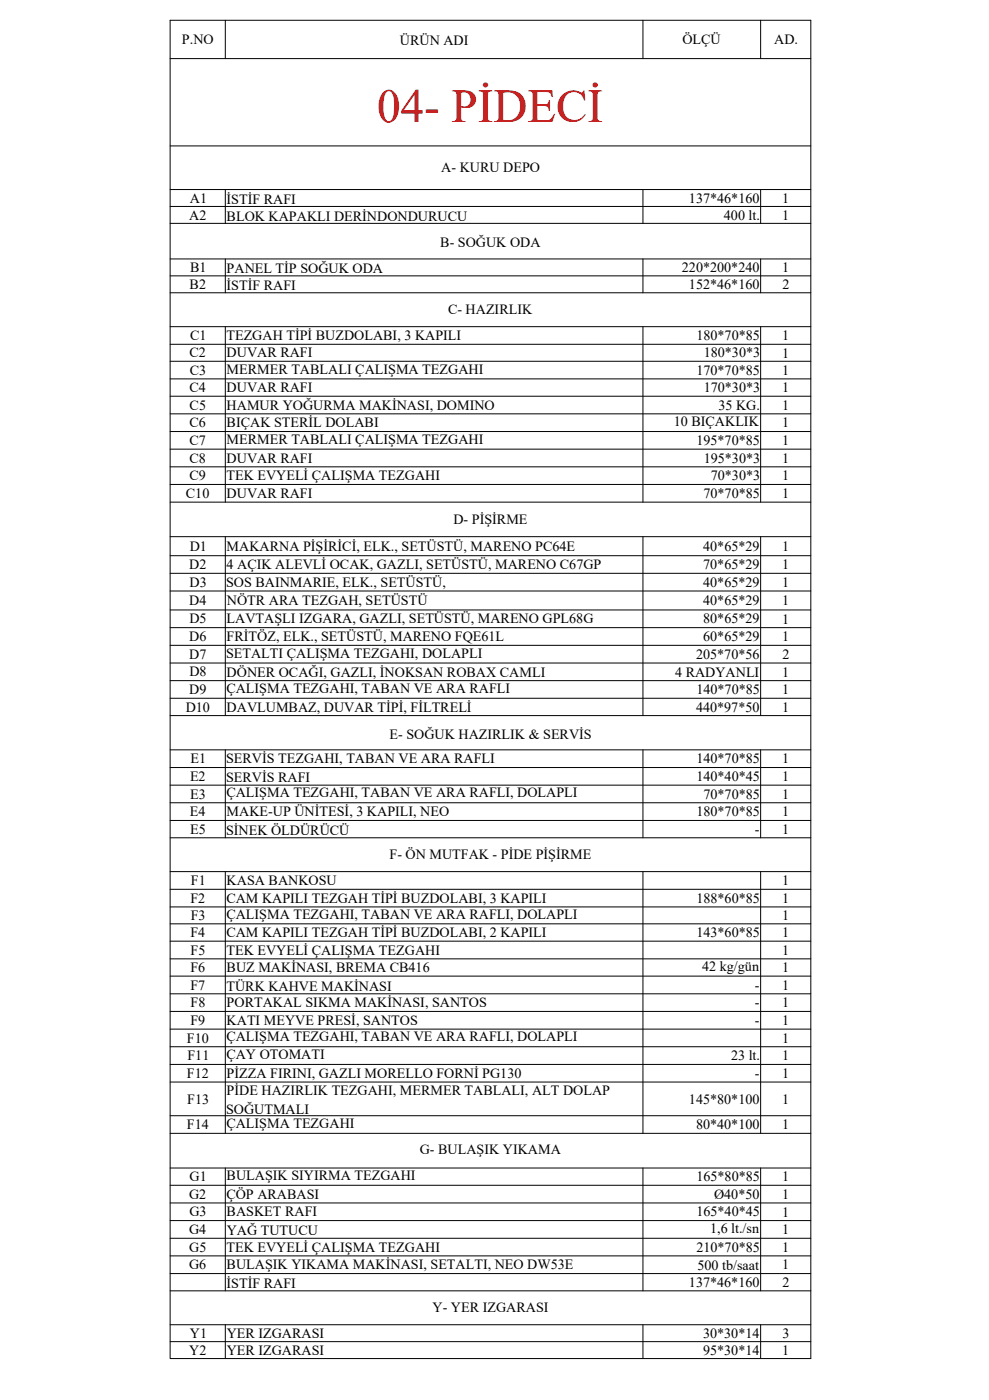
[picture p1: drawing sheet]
<svg xmlns="http://www.w3.org/2000/svg" width="594mm" height="841mm" viewBox="0 0 594 841" stroke-linecap="round" stroke-linejoin="round" font-family="sans-serif">
<defs><g id="words">
<text font-size="28.3" fill="#f00" x="227" y="73">04- PİDECİ</text>
<g font-size="8.5">
<text x="109" y="26">P.NO</text>
<text x="240" y="27">ÜRÜN ADI</text>
<text x="410" y="26">ÖLÇÜ</text>
<text x="465" y="27">AD.</text>
<text x="265" y="104">A- KURU DEPO</text>
<text x="114" y="122">A1</text>
<text x="136" y="122">İSTİF RAFI</text>
<text x="414" y="122">137*46*160</text>
<text x="470" y="122">1</text>
<text x="114" y="132">A2</text>
<text x="435" y="132">400 lt.</text>
<text x="470" y="132">1</text>
<text x="136" y="133">BLOK KAPAKLI DERİNDONDURUCU</text>
<text x="264" y="148">B- SOĞUK ODA</text>
<text x="114" y="164">B1</text>
<text x="136" y="164">PANEL TİP SOĞUK ODA</text>
<text x="410" y="163">220*200*240</text>
<text x="470" y="164">1</text>
<text x="114" y="174">B2</text>
<text x="414" y="174">152*46*160</text>
<text x="470" y="174">2</text>
<text x="136" y="174">İSTİF RAFI</text>
<text x="269" y="189">C- HAZIRLIK</text>
<text x="114" y="204">C1</text>
<text x="136" y="204">TEZGAH TİPİ BUZDOLABI, 3 KAPILI</text>
<text x="418" y="204">180*70*85</text>
<text x="470" y="204">1</text>
<text x="114" y="215">C2</text>
<text x="136" y="215">DUVAR RAFI</text>
<text x="423" y="215">180*30*3</text>
<text x="470" y="215">1</text>
<text x="114" y="225">C3</text>
<text x="136" y="224">MERMER TABLALI ÇALIŞMA TEZGAHI</text>
<text x="418" y="225">170*70*85</text>
<text x="470" y="225">1</text>
<text x="114" y="236">C4</text>
<text x="136" y="236">DUVAR RAFI</text>
<text x="423" y="236">170*30*3</text>
<text x="470" y="236">1</text>
<text x="114" y="246">C5</text>
<text x="136" y="246">HAMUR YOĞURMA MAKİNASI, DOMINO</text>
<text x="432" y="246">35 KG.</text>
<text x="470" y="246">1</text>
<text x="114" y="257">C6</text>
<text x="136" y="257">BIÇAK STERİL DOLABI</text>
<text x="405" y="256">10 BIÇAKLIK</text>
<text x="470" y="257">1</text>
<text x="114" y="267">C7</text>
<text x="136" y="267">MERMER TABLALI ÇALIŞMA TEZGAHI</text>
<text x="418" y="267">195*70*85</text>
<text x="470" y="267">1</text>
<text x="114" y="278">C8</text>
<text x="136" y="278">DUVAR RAFI</text>
<text x="423" y="278">195*30*3</text>
<text x="470" y="278">1</text>
<text x="114" y="289">C9</text>
<text x="136" y="288">TEK EVYELİ ÇALIŞMA TEZGAHI</text>
<text x="427" y="289">70*30*3</text>
<text x="470" y="289">1</text>
<text x="112" y="299">C10</text>
<text x="136" y="299">DUVAR RAFI</text>
<text x="423" y="299">70*70*85</text>
<text x="470" y="299">1</text>
<text x="272" y="315">D- PİŞİRME</text>
<text x="114" y="331">D1</text>
<text x="136" y="331">MAKARNA PİŞİRİCİ, ELK., SETÜSTÜ, MARENO PC64E</text>
<text x="422" y="331">40*65*29</text>
<text x="470" y="331">1</text>
<text x="114" y="342">D2</text>
<text x="136" y="342">4 AÇIK ALEVLİ OCAK, GAZLI, SETÜSTÜ, MARENO C67GP</text>
<text x="422" y="342">70*65*29</text>
<text x="470" y="342">1</text>
<text x="114" y="353">D3</text>
<text x="136" y="353">SOS BAINMARIE, ELK., SETÜSTÜ,</text>
<text x="422" y="353">40*65*29</text>
<text x="470" y="353">1</text>
<text x="114" y="364">D4</text>
<text x="136" y="364">NÖTR ARA TEZGAH, SETÜSTÜ</text>
<text x="422" y="364">40*65*29</text>
<text x="470" y="364">1</text>
<text x="114" y="375">D5</text>
<text x="136" y="374">LAVTAŞLI IZGARA, GAZLI, SETÜSTÜ, MARENO GPL68G</text>
<text x="422" y="375">80*65*29</text>
<text x="470" y="375">1</text>
<text x="114" y="385">D6</text>
<text x="136" y="385">FRİTÖZ, ELK., SETÜSTÜ, MARENO FQE61L</text>
<text x="422" y="385">60*65*29</text>
<text x="470" y="385">1</text>
<text x="114" y="396">D7</text>
<text x="136" y="395">SETALTI ÇALIŞMA TEZGAHI, DOLAPLI</text>
<text x="418" y="396">205*70*56</text>
<text x="470" y="396">2</text>
<text x="114" y="406">D8</text>
<text x="136" y="407">DÖNER OCAĞI, GAZLI, İNOKSAN ROBAX CAMLI</text>
<text x="406" y="406">4 RADYANLI</text>
<text x="470" y="406">1</text>
<text x="114" y="417">D9</text>
<text x="136" y="416">ÇALIŞMA TEZGAHI, TABAN VE ARA RAFLI</text>
<text x="418" y="417">140*70*85</text>
<text x="470" y="417">1</text>
<text x="112" y="428">D10</text>
<text x="136" y="428">DAVLUMBAZ, DUVAR TİPİ, FİLTRELİ</text>
<text x="418" y="428">440*97*50</text>
<text x="470" y="428">1</text>
<text x="234" y="444">E- SOĞUK HAZIRLIK &amp; SERVİS</text>
<text x="114" y="459">E1</text>
<text x="136" y="459">SERVİS TEZGAHI, TABAN VE ARA RAFLI</text>
<text x="418" y="459">140*70*85</text>
<text x="470" y="459">1</text>
<text x="114" y="469">E2</text>
<text x="136" y="470">SERVİS RAFI</text>
<text x="418" y="469">140*40*45</text>
<text x="470" y="469">1</text>
<text x="114" y="480">E3</text>
<text x="136" y="479">ÇALIŞMA TEZGAHI, TABAN VE ARA RAFLI, DOLAPLI</text>
<text x="423" y="480">70*70*85</text>
<text x="470" y="480">1</text>
<text x="114" y="490">E4</text>
<text x="136" y="490">MAKE-UP ÜNİTESİ, 3 KAPILI, NEO</text>
<text x="418" y="490">180*70*85</text>
<text x="470" y="490">1</text>
<text x="114" y="501">E5</text>
<text x="136" y="502">SİNEK ÖLDÜRÜCÜ</text>
<text x="453" y="501">-</text>
<text x="470" y="501">1</text>
<text x="234" y="516">F- ÖN MUTFAK - PİDE PİŞİRME</text>
<text x="115" y="532">F1</text>
<text x="136" y="532">KASA BANKOSU</text>
<text x="470" y="532">1</text>
<text x="114" y="542">F2</text>
<text x="136" y="542">CAM KAPILI TEZGAH TİPİ BUZDOLABI, 3 KAPILI</text>
<text x="418" y="542">188*60*85</text>
<text x="470" y="542">1</text>
<text x="136" y="552">ÇALIŞMA TEZGAHI, TABAN VE ARA RAFLI, DOLAPLI</text>
<text x="115" y="553">F3</text>
<text x="470" y="553">1</text>
<text x="114" y="563">F4</text>
<text x="136" y="563">CAM KAPILI TEZGAH TİPİ BUZDOLABI, 2 KAPILI</text>
<text x="418" y="563">143*60*85</text>
<text x="470" y="563">1</text>
<text x="114" y="574">F5</text>
<text x="136" y="573">TEK EVYELİ ÇALIŞMA TEZGAHI</text>
<text x="470" y="574">1</text>
<text x="114" y="584">F6</text>
<text x="136" y="584">BUZ MAKİNASI, BREMA CB416</text>
<text x="422" y="583">42 kg/gün</text>
<text x="470" y="584">1</text>
<text x="114" y="595">F7</text>
<text x="136" y="595">TÜRK KAHVE MAKİNASI</text>
<text x="453" y="595">-</text>
<text x="470" y="595">1</text>
<text x="114" y="605">F8</text>
<text x="136" y="605">PORTAKAL SIKMA MAKİNASI, SANTOS</text>
<text x="453" y="605">-</text>
<text x="470" y="605">1</text>
<text x="114" y="616">F9</text>
<text x="136" y="616">KATI MEYVE PRESİ, SANTOS</text>
<text x="453" y="616">-</text>
<text x="470" y="616">1</text>
<text x="112" y="626">F10</text>
<text x="136" y="626">ÇALIŞMA TEZGAHI, TABAN VE ARA RAFLI, DOLAPLI</text>
<text x="470" y="626">1</text>
<text x="113" y="637">F11</text>
<text x="136" y="636">ÇAY OTOMATI</text>
<text x="439" y="637">23 lt.</text>
<text x="470" y="637">1</text>
<text x="112" y="648">F12</text>
<text x="136" y="648">PİZZA FIRINI, GAZLI MORELLO FORNİ PG130</text>
<text x="453" y="648">-</text>
<text x="470" y="648">1</text>
<text x="136" y="658">PİDE HAZIRLIK TEZGAHI, MERMER TABLALI, ALT DOLAP</text>
<text x="112" y="663">F13</text>
<text x="414" y="663">145*80*100</text>
<text x="470" y="663">1</text>
<text x="136" y="669">SOĞUTMALI</text>
<text x="136" y="678">ÇALIŞMA TEZGAHI</text>
<text x="112" y="678">F14</text>
<text x="418" y="678">80*40*100</text>
<text x="470" y="678">1</text>
<text x="252" y="693">G- BULAŞIK YIKAMA</text>
<text x="114" y="710">G1</text>
<text x="136" y="709">BULAŞIK SIYIRMA TEZGAHI</text>
<text x="418" y="710">165*80*85</text>
<text x="470" y="710">1</text>
<text x="114" y="720">G2</text>
<text x="136" y="720">ÇÖP ARABASI</text>
<text x="429" y="720">Ø40*50</text>
<text x="470" y="720">1</text>
<text x="114" y="731">G3</text>
<text x="136" y="731">BASKET RAFI</text>
<text x="418" y="731">165*40*45</text>
<text x="470" y="731">1</text>
<text x="114" y="741">G4</text>
<text x="136" y="742">YAĞ TUTUCU</text>
<text x="427" y="741">1,6 lt./sn</text>
<text x="470" y="741">1</text>
<text x="114" y="752">G5</text>
<text x="136" y="752">TEK EVYELİ ÇALIŞMA TEZGAHI</text>
<text x="418" y="752">210*70*85</text>
<text x="470" y="752">1</text>
<text x="114" y="763">G6</text>
<text x="136" y="762">BULAŞIK YIKAMA MAKİNASI, SETALTI, NEO DW53E</text>
<text x="419" y="763">500 tb/saat</text>
<text x="470" y="763">1</text>
<text x="136" y="774">İSTİF RAFI</text>
<text x="414" y="773">137*46*160</text>
<text x="470" y="773">2</text>
<text x="260" y="788">Y- YER IZGARASI</text>
<text x="114" y="804">Y1</text>
<text x="136" y="804">YER IZGARASI</text>
<text x="422" y="804">30*30*14</text>
<text x="470" y="804">3</text>
<text x="114" y="814">Y2</text>
<text x="136" y="814">YER IZGARASI</text>
<text x="422" y="814">95*30*14</text>
<text x="470" y="814">1</text>
</g>
</g></defs>
<!-- layer: 0 -->
<g fill="none" stroke="#000" stroke-width=".6">
<path d="M102 12h385v804h-385zM135 12v23M386 12v23M457 12v23M102 35h385M102 88h385M102 114h385M135 114v20M386 114v20M457 114v20M102 124h385M102 134h385"/>
<path d="M102 156h385M135 156v20M386 156v20M457 156v20M102 166h385M102 176h385M102 196h385M135 196v106M386 196v106M457 196v106M102 207h385M102 217h385"/>
<path d="M102 228h385M102 238h385M102 249h385M102 259h385M102 270h385M102 280h385M102 291h385M102 302h385M102 322h385M102 334h385M135 322v108M386 322v108"/>
<path d="M457 322v108M102 344h385M102 355h385M102 366h385M102 377h385M102 388h385M102 398h385M102 409h385M102 419h385M102 430h385M102 450h385M135 450v53"/>
<path d="M386 450v53M457 450v53M102 461h385M102 472h385M102 482h385M102 493h385M102 503h385M102 524h385M102 534h385M135 524v157M386 524v157M457 524v157"/>
<path d="M102 545h385M102 555h385M102 565h385M102 576h385M102 586h385M102 597h385M102 608h385M102 618h385M102 629h385M102 639h385M102 650h385M102 670h385"/>
<path d="M102 681h385M102 702h385M102 712h385M135 702v73M386 702v73M457 702v73M102 723h385M102 733h385M102 744h385M102 754h385M102 765h385M102 775h385"/>
<path d="M102 796h385M135 796v20M386 796v20M457 796v20M102 806h385"/>
</g>
<use href="#words"/>
</svg>
